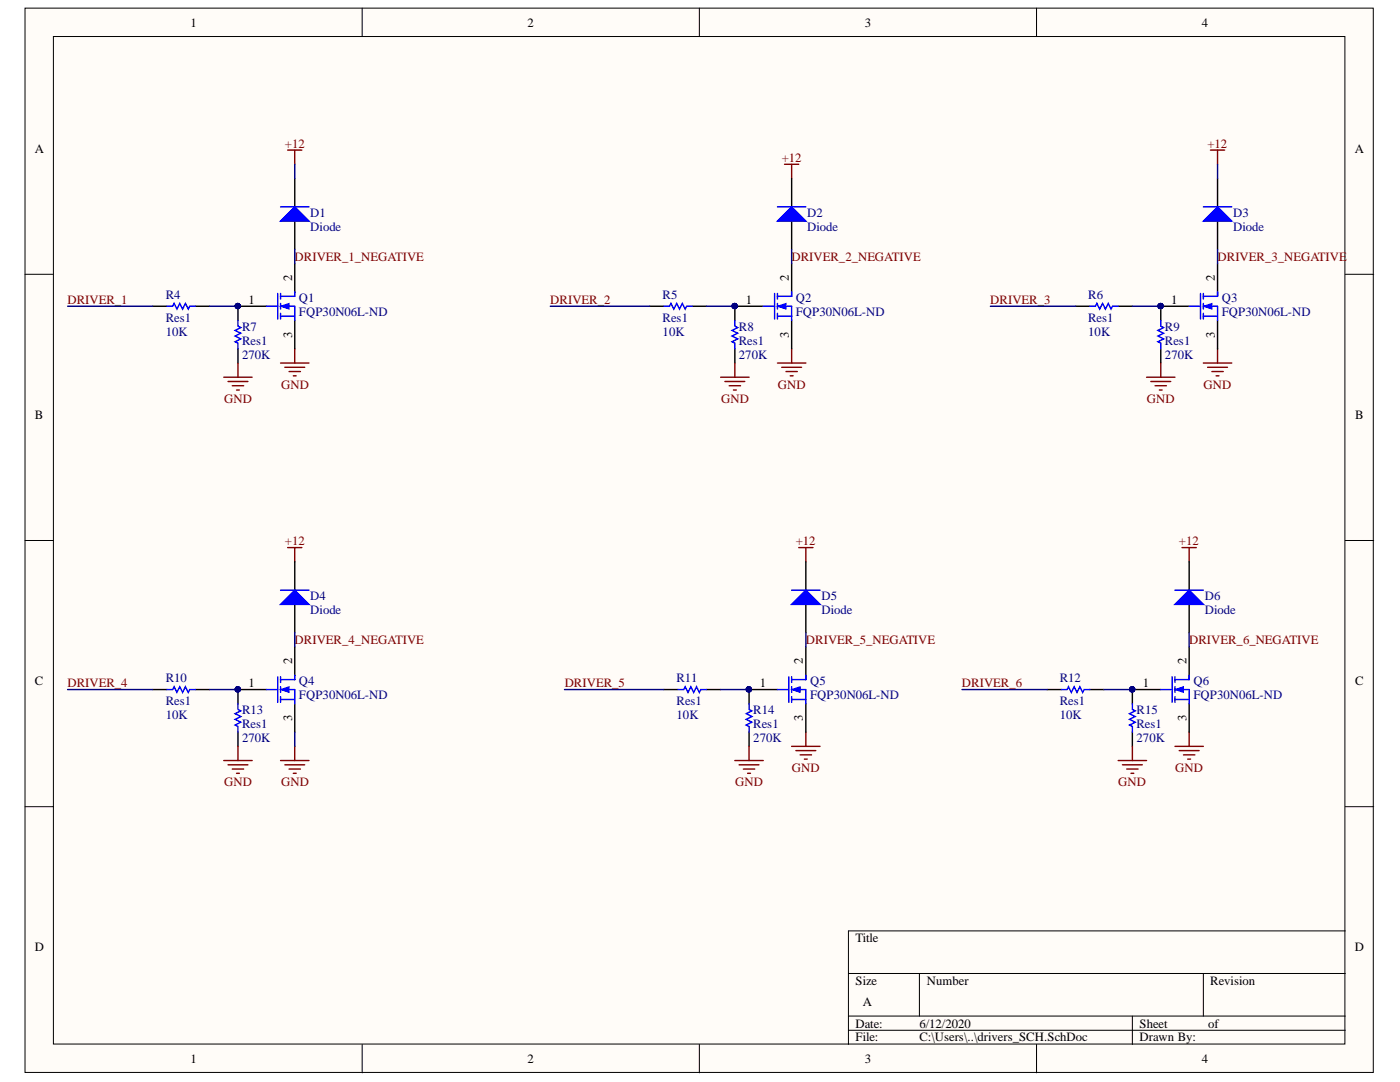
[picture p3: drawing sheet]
<svg xmlns="http://www.w3.org/2000/svg" width="279mm" height="216mm" viewBox="0 0 279 216" stroke-linecap="round" stroke-linejoin="round" font-family="sans-serif">
<defs><g id="words">
<g font-size="2.5">
<text x="38" y="5.3">1</text>
<text x="105.2" y="5.3">2</text>
<text x="172.6" y="5.3">3</text>
<text x="239.9" y="5.3">4</text>
<text x="6.9" y="30.4">A</text>
<text x="270.4" y="30.4">A</text>
<text x="58.3" y="56" transform="rotate(-90 58.3 56)">2</text>
<text x="157.4" y="56" transform="rotate(-90 157.4 56)">2</text>
<text x="242.5" y="56" transform="rotate(-90 242.5 56)">2</text>
<text x="49.6" y="60.6">1</text>
<text x="148.8" y="60.6">1</text>
<text x="233.8" y="60.6">1</text>
<text x="58.3" y="67.5" transform="rotate(-90 58.3 67.5)">3</text>
<text x="157.4" y="67.5" transform="rotate(-90 157.4 67.5)">3</text>
<text x="242.5" y="67.5" transform="rotate(-90 242.5 67.5)">3</text>
<text x="6.9" y="83.6">B</text>
<text x="270.5" y="83.6">B</text>
<text x="6.9" y="136.7">C</text>
<text x="49.6" y="137">1</text>
<text x="58.3" y="132.5" transform="rotate(-90 58.3 132.5)">2</text>
<text x="151.6" y="137">1</text>
<text x="160.2" y="132.5" transform="rotate(-90 160.2 132.5)">2</text>
<text x="228.1" y="137">1</text>
<text x="236.8" y="132.5" transform="rotate(-90 236.8 132.5)">2</text>
<text x="270.5" y="136.7">C</text>
<text x="58.3" y="144" transform="rotate(-90 58.3 144)">3</text>
<text x="160.2" y="144" transform="rotate(-90 160.2 144)">3</text>
<text x="236.8" y="144" transform="rotate(-90 236.8 144)">3</text>
<text x="6.9" y="189.8">D</text>
<text x="170.7" y="188">Title</text>
<text x="270.4" y="189.8">D</text>
<text x="170.7" y="196.6">Size</text>
<text x="184.9" y="196.6">Number</text>
<text x="241.5" y="196.6">Revision</text>
<text x="172.2" y="200.8">A</text>
<text x="170.7" y="205">Date:</text>
<text x="170.7" y="207.8">File:</text>
<text x="183.5" y="205">6/12/2020</text>
<text x="183.5" y="207.8">C:\Users\..\drivers_SCH.SchDoc</text>
<text x="227.4" y="205">Sheet</text>
<text x="227.4" y="207.8">Drawn By:</text>
<text x="241.1" y="205">of</text>
<text x="38" y="212.1">1</text>
<text x="105.2" y="212.1">2</text>
<text x="172.6" y="212.1">3</text>
<text x="239.9" y="212.1">4</text>
</g>
<g font-size="2.5" fill="#800000">
<text x="56.9" y="29.4">+12</text>
<text x="241" y="29.4">+12</text>
<text x="156" y="32.2">+12</text>
<text x="58.8" y="52">DRIVER_1_NEGATIVE</text>
<text x="158" y="52">DRIVER_2_NEGATIVE</text>
<text x="243" y="52">DRIVER_3_NEGATIVE</text>
<text x="13.5" y="60.6">DRIVER_1</text>
<text x="109.8" y="60.6">DRIVER_2</text>
<text x="197.6" y="60.6">DRIVER_3</text>
<text x="56.1" y="77.6">GND</text>
<text x="155.2" y="77.6">GND</text>
<text x="240.2" y="77.6">GND</text>
<text x="44.8" y="80.4">GND</text>
<text x="143.9" y="80.4">GND</text>
<text x="228.9" y="80.4">GND</text>
<text x="56.9" y="108.7">+12</text>
<text x="158.8" y="108.7">+12</text>
<text x="235.3" y="108.7">+12</text>
<text x="58.8" y="128.6">DRIVER_4_NEGATIVE</text>
<text x="160.8" y="128.6">DRIVER_5_NEGATIVE</text>
<text x="237.3" y="128.6">DRIVER_6_NEGATIVE</text>
<text x="13.5" y="137">DRIVER_4</text>
<text x="112.7" y="137">DRIVER_5</text>
<text x="192" y="137">DRIVER_6</text>
<text x="158" y="154">GND</text>
<text x="234.5" y="154">GND</text>
<text x="44.8" y="156.9">GND</text>
<text x="56.1" y="156.9">GND</text>
<text x="146.7" y="156.9">GND</text>
<text x="223.2" y="156.9">GND</text>
</g>
<g font-size="2.5" fill="#000080">
<text x="61.9" y="43.3">D1</text>
<text x="61.9" y="46.1">Diode</text>
<text x="161.1" y="43.3">D2</text>
<text x="161.1" y="46.1">Diode</text>
<text x="246.1" y="43.3">D3</text>
<text x="246.1" y="46.1">Diode</text>
<text x="33.1" y="59.7">R4</text>
<text x="132.2" y="59.7">R5</text>
<text x="217.2" y="59.7">R6</text>
<text x="33.1" y="64.2">Res1</text>
<text x="48.3" y="66">R7</text>
<text x="59.6" y="60.3">Q1</text>
<text x="59.6" y="63.1">FQP30N06L-ND</text>
<text x="132.2" y="64.2">Res1</text>
<text x="147.5" y="66">R8</text>
<text x="158.8" y="60.3">Q2</text>
<text x="158.8" y="63.1">FQP30N06L-ND</text>
<text x="217.2" y="64.2">Res1</text>
<text x="232.5" y="66">R9</text>
<text x="243.8" y="60.3">Q3</text>
<text x="243.8" y="63.1">FQP30N06L-ND</text>
<text x="33.1" y="67.1">10K</text>
<text x="48.3" y="71.6">270K</text>
<text x="48.3" y="68.8">Res1</text>
<text x="132.2" y="67.1">10K</text>
<text x="147.5" y="71.6">270K</text>
<text x="147.5" y="68.8">Res1</text>
<text x="217.2" y="67.1">10K</text>
<text x="232.5" y="71.6">270K</text>
<text x="232.5" y="68.8">Res1</text>
<text x="61.9" y="119.8">D4</text>
<text x="164" y="119.8">D5</text>
<text x="240.4" y="119.8">D6</text>
<text x="61.9" y="122.6">Diode</text>
<text x="164" y="122.6">Diode</text>
<text x="240.4" y="122.6">Diode</text>
<text x="33.1" y="136.2">R10</text>
<text x="59.6" y="136.8">Q4</text>
<text x="135" y="136.2">R11</text>
<text x="161.7" y="136.8">Q5</text>
<text x="211.5" y="136.2">R12</text>
<text x="238.2" y="136.8">Q6</text>
<text x="33.1" y="143.5">10K</text>
<text x="33.1" y="140.7">Res1</text>
<text x="48.3" y="142.4">R13</text>
<text x="59.6" y="139.6">FQP30N06L-ND</text>
<text x="135" y="143.5">10K</text>
<text x="135" y="140.7">Res1</text>
<text x="150.3" y="142.4">R14</text>
<text x="161.7" y="139.6">FQP30N06L-ND</text>
<text x="211.5" y="143.5">10K</text>
<text x="211.5" y="140.7">Res1</text>
<text x="226.8" y="142.4">R15</text>
<text x="238.2" y="139.6">FQP30N06L-ND</text>
<text x="48.3" y="148.1">270K</text>
<text x="48.3" y="145.2">Res1</text>
<text x="150.3" y="148.1">270K</text>
<text x="150.3" y="145.2">Res1</text>
<text x="226.8" y="148.1">270K</text>
<text x="226.8" y="145.2">Res1</text>
</g>
</g></defs>
<g fill="#fffcf8" stroke="#000" stroke-width=".2">
<path d="M5 1.6h269.1v212.4h-269.1z"/>
<path d="M10.7 7.3h257.7v201h-257.7z"/>
</g>
<g fill="none" stroke="#000" stroke-width=".2">
<path d="M72.3 1.6v5.7M139.6 1.6v5.7M206.9 1.6v5.7M5 54.7h5.7M268.5 54.7h5.7M5 107.8h5.7M268.5 107.8h5.7M5 161h5.7M268.5 161h5.7M169.3 194.2h99.2M183.5 194.2v8.5M240.2 194.2v8.5"/>
<path d="M268.5 185.7h-99.2v22.7M72.3 208.4v5.7M139.6 208.4v5.7M169.3 202.7h99.2M169.3 205.6h99.2M206.9 208.4v5.7M226 202.7v5.7"/>
</g>
<path d="M57.4 29.9h2.8M58.8 29.9v2.9" fill="none" stroke="#800000" stroke-width=".28"/>
<path d="M58.8 35.6v5.7M58.8 44.1v5.7" fill="none" stroke="#000" stroke-width=".28"/>
<path d="M56 44.1l2.8-2.8 2.9 2.8z" fill="#00f"/>
<path d="M56 44.1l2.8-2.8 2.9 2.8zM56 41.3h5.7M47.5 63.9v1.2l.6 .3-1.2 .5 1.2 .6-1.2 .6 1.2 .5-1.2 .6 .6 .3v1.1" fill="none" stroke="#00f" stroke-width=".28"/>
<path d="M158 35.6v5.7M158 44.1v5.7M47.5 61.1v2.8M47.5 69.6v2.8" fill="none" stroke="#000" stroke-width=".28"/>
<circle cx="47.4" cy="61.1" r=".52" fill="#000080" stroke="#000080" stroke-width=".2"/>
<path d="M156.6 32.8h2.8M158 32.8v2.8M44.7 75.3h5.6M45.5 76.1h4M46.4 77h2.2M47.2 77.8h.6M47.5 72.4v2.9M56 72.4h5.7M56.8 73.3h4M57.7 74.1h2.3M58.5 75h.6M58.8 69.6v2.8" fill="none" stroke="#800000" stroke-width=".28"/>
<path d="M155.2 44.1l2.8-2.8 2.8 2.8z" fill="#00f"/>
<path d="M155.2 44.1l2.8-2.8 2.8 2.8zM155.2 41.3h5.6M146.7 63.9v1.2l.5 .3-1.1 .5 1.1 .6-1.1 .6 1.1 .5-1.1 .6 .6 .3v1.1" fill="none" stroke="#00f" stroke-width=".28"/>
<path d="M243 35.6v5.7M243 44.1v5.7M146.7 61.1v2.8M146.7 69.6v2.8" fill="none" stroke="#000" stroke-width=".28"/>
<circle cx="146.6" cy="61.1" r=".52" fill="#000080" stroke="#000080" stroke-width=".2"/>
<path d="M241.6 29.9h2.8M243 29.9v2.9M143.8 75.3h5.7M144.7 76.1h3.9M145.5 77h2.3M146.4 77.8h.5M146.7 72.4v2.9M155.2 72.4h5.6M156 73.3h4M156.9 74.1h2.2M157.7 75h.6M158 69.6v2.8" fill="none" stroke="#800000" stroke-width=".28"/>
<path d="M240.2 44.1l2.8-2.8 2.8 2.8z" fill="#00f"/>
<path d="M240.2 44.1l2.8-2.8 2.8 2.8zM240.2 41.3h5.6M231.7 63.9v1.2l.5 .3-1.1 .5 1.1 .6-1.1 .6 1.1 .5-1.1 .6 .6 .3v1.1M53.2 137.6h2.2M55.4 135v5.1M56 135.6h2.8M56 137.6h2.8v2.8M56 139.6h2.8M56 135v1.2M56 137v1.2M56 139v1.1" fill="none" stroke="#00f" stroke-width=".28"/>
<path d="M231.7 61.1v2.8M231.7 69.6v2.8M47.5 137.6h5.7M58.8 129.1v5.7M58.8 140.4v5.7" fill="none" stroke="#000" stroke-width=".28"/>
<g fill="#000080" stroke="#000080" stroke-width=".2">
<circle cx="231.6" cy="61.1" r=".52"/>
<circle cx="47.4" cy="137.6" r=".52"/>
</g>
<path d="M228.8 75.3h5.7M229.7 76.1h3.9M230.5 77h2.3M231.4 77.8h.5M231.7 72.4v2.9M240.2 72.4h5.6M241 73.3h4M241.9 74.1h2.2M242.7 75h.6M243 69.6v2.8" fill="none" stroke="#800000" stroke-width=".28"/>
<path d="M56 137.6l1.7-.6v1.2z" fill="#00f"/>
<path d="M56 137.6l1.7-.6v1.2z" fill="none" stroke="#00f" stroke-width=".2"/>
<path d="M58.8 134.8v.8" fill="none" stroke="#00f" stroke-width=".28"/>
<circle cx="47.4" cy="137.6" r=".52" fill="#000080" stroke="#000080" stroke-width=".2"/>
<path d="M57.4 109.3h2.8M58.8 109.3v2.8" fill="none" stroke="#800000" stroke-width=".28"/>
<path d="M58.8 112.1v5.7M58.8 120.6v5.7" fill="none" stroke="#000" stroke-width=".28"/>
<path d="M56 120.6l2.8-2.8 2.9 2.8z" fill="#00f"/>
<path d="M56 117.8h5.7M56 120.6l2.8-2.8 2.9 2.8zM47.5 140.4v1.2l.6 .2-1.2 .6 1.2 .6-1.2 .5 1.2 .6-1.2 .6 .6 .3v1.1" fill="none" stroke="#00f" stroke-width=".28"/>
<path d="M160.8 112.1v5.7M47.5 137.6v2.8M160.8 120.6v5.7M47.5 146.1v2.8" fill="none" stroke="#000" stroke-width=".28"/>
<circle cx="47.4" cy="137.6" r=".52" fill="#000080" stroke="#000080" stroke-width=".2"/>
<path d="M159.4 109.3h2.8M160.8 109.3v2.8M44.7 151.8h5.6M45.5 152.6h4M46.4 153.5h2.2M47.2 154.3h.6M47.5 148.9v2.9M56 151.8h5.7M56.8 152.6h4M57.7 153.5h2.3M58.5 154.3h.6M58.8 148.9v2.9" fill="none" stroke="#800000" stroke-width=".28"/>
<path d="M158 120.6l2.8-2.8 2.9 2.8z" fill="#00f"/>
<path d="M158 117.8h5.7M158 120.6l2.8-2.8 2.9 2.8zM149.5 140.4v1.2l.6 .2-1.2 .6 1.2 .6-1.2 .5 1.2 .6-1.2 .6 .6 .3v1.1" fill="none" stroke="#00f" stroke-width=".28"/>
<path d="M237.3 112.1v5.7M149.5 137.6v2.8M237.3 120.6v5.7M149.5 146.1v2.8" fill="none" stroke="#000" stroke-width=".28"/>
<circle cx="149.4" cy="137.6" r=".52" fill="#000080" stroke="#000080" stroke-width=".2"/>
<path d="M235.9 109.3h2.8M237.3 109.3v2.8M146.7 151.8h5.6M147.5 152.6h4M148.4 153.5h2.2M149.2 154.3h.6M149.5 148.9v2.9M158 148.9h5.7M158.8 149.8h4M159.7 150.6h2.3M160.5 151.5h.6M160.8 146.1v2.8" fill="none" stroke="#800000" stroke-width=".28"/>
<path d="M234.5 120.6l2.8-2.8 2.9 2.8z" fill="#00f"/>
<g fill="none" stroke="#00f" stroke-width=".28">
<path d="M55.4 58.6v5.1M56 59.1h2.8M56 58.6v1.1M33.3 61.1h1.2l.2-.6 .6 1.2 .6-1.2 .5 1.2 .6-1.2 .6 1.2 .3-.6h1.1M53.2 61.1h2.2M56 61.1h2.8v2.8M56 63.1h2.8M56 60.5v1.2M56 62.5v1.2M132.5 61.1h1.1l.3-.6 .6 1.2 .5-1.2 .6 1.2 .6-1.2 .5 1.2 .3-.6h1.2M217.5 61.1h1.1l.3-.6 .6 1.2 .5-1.2 .6 1.2 .6-1.2 .5 1.2 .3-.6h1.2M234.5 117.8h5.7"/>
<path d="M33.3 137.6h1.2l.2-.6 .6 1.2 .6-1.2 .5 1.2 .6-1.2 .6 1.2 .3-.6h1.1M135.3 137.6h1.2l.2-.6 .6 1.2 .6-1.2 .5 1.2 .6-1.2 .6 1.2 .3-.6h1.1M211.8 137.6h1.2l.2-.6 .6 1.2 .6-1.2 .5 1.2 .6-1.2 .6 1.2 .3-.6h1.1M234.5 120.6l2.8-2.8 2.9 2.8zM226 140.4v1.2l.6 .2-1.2 .6 1.2 .6-1.2 .5 1.2 .6-1.2 .6 .6 .3v1.1"/>
</g>
<g fill="none" stroke="#000" stroke-width=".28">
<path d="M58.8 52.6v5.7M30.5 61.1h2.8M39 61.1h2.8M47.5 61.1h5.7M58.8 63.9v5.7M129.7 61.1h2.8M138.2 61.1h2.8M214.7 61.1h2.8M223.2 61.1h2.8M30.5 137.6h2.8M39 137.6h2.8M132.5 137.6h2.8"/>
<path d="M141 137.6h2.8M209 137.6h2.8M217.5 137.6h2.8M226 137.6v2.8M226 146.1v2.8"/>
</g>
<g fill="#000080" stroke="#000080" stroke-width=".2">
<circle cx="225.9" cy="137.6" r=".52"/>
<circle cx="47.4" cy="61.1" r=".52"/>
</g>
<path d="M223.2 151.8h5.6M224 152.6h4M224.9 153.5h2.2M225.7 154.3h.6M226 148.9v2.9M234.5 148.9h5.7M235.3 149.8h4M236.2 150.6h2.3M237 151.5h.6M237.3 146.1v2.8" fill="none" stroke="#800000" stroke-width=".28"/>
<path d="M56 61.1l1.7-.6v1.2z" fill="#00f"/>
<path d="M56 61.1l1.7-.6v1.2z" fill="none" stroke="#00f" stroke-width=".2"/>
<path d="M58.8 58.3v.8M154.6 58.6v5.1M155.2 59.1h2.8M155.2 58.6v1.1M152.3 61.1h2.3M155.2 61.1h2.8v2.8M155.2 63.1h2.8M155.2 60.5v1.2M155.2 62.5v1.2" fill="none" stroke="#00f" stroke-width=".28"/>
<g fill="#000080" stroke="#000080" stroke-width=".2">
<circle cx="47.4" cy="61.1" r=".52"/>
<circle cx="146.6" cy="61.1" r=".52"/>
</g>
<path d="M158 52.6v5.7M146.7 61.1h5.6M158 63.9v5.7" fill="none" stroke="#000" stroke-width=".28"/>
<path d="M155.2 61.1l1.7-.6v1.2z" fill="#00f"/>
<path d="M155.2 61.1l1.7-.6v1.2z" fill="none" stroke="#00f" stroke-width=".2"/>
<path d="M158 58.3v.8M239.6 58.6v5.1M240.2 59.1h2.8M240.2 58.6v1.1M237.3 61.1h2.3M240.2 61.1h2.8v2.8M240.2 63.1h2.8M240.2 60.5v1.2M240.2 62.5v1.2" fill="none" stroke="#00f" stroke-width=".28"/>
<g fill="#000080" stroke="#000080" stroke-width=".2">
<circle cx="146.6" cy="61.1" r=".52"/>
<circle cx="231.6" cy="61.1" r=".52"/>
</g>
<path d="M243 52.6v5.7M231.7 61.1h5.6M243 63.9v5.7" fill="none" stroke="#000" stroke-width=".28"/>
<path d="M240.2 61.1l1.7-.6v1.2z" fill="#00f"/>
<path d="M240.2 61.1l1.7-.6v1.2z" fill="none" stroke="#00f" stroke-width=".2"/>
<path d="M243 58.3v.8M231.7 137.6h2.2M233.9 135v5.1M234.5 135.6h2.8M234.5 137.6h2.8v2.8M234.5 139.6h2.8M234.5 135v1.2M234.5 137v1.2M234.5 139v1.1" fill="none" stroke="#00f" stroke-width=".28"/>
<g fill="#000080" stroke="#000080" stroke-width=".2">
<circle cx="231.6" cy="61.1" r=".52"/>
<circle cx="225.9" cy="137.6" r=".52"/>
</g>
<path d="M226 137.6h5.7M237.3 129.1v5.7M237.3 140.4v5.7" fill="none" stroke="#000" stroke-width=".28"/>
<path d="M234.5 137.6l1.7-.6v1.2z" fill="#00f"/>
<path d="M234.5 137.6l1.7-.6v1.2z" fill="none" stroke="#00f" stroke-width=".2"/>
<path d="M155.2 137.6h2.2M157.4 135v5.1M158 135.6h2.8M158 137.6h2.8v2.8M158 139.6h2.8M158 135v1.2M158 137v1.2M158 139v1.1M237.3 134.8v.8" fill="none" stroke="#00f" stroke-width=".28"/>
<g fill="#000080" stroke="#000080" stroke-width=".2">
<circle cx="225.9" cy="137.6" r=".52"/>
<circle cx="149.4" cy="137.6" r=".52"/>
</g>
<path d="M149.5 137.6h5.7M160.8 129.1v5.7M160.8 140.4v5.7" fill="none" stroke="#000" stroke-width=".28"/>
<path d="M158 137.6l1.7-.6v1.2z" fill="#00f"/>
<path d="M158 137.6l1.7-.6v1.2z" fill="none" stroke="#00f" stroke-width=".2"/>
<path d="M160.8 134.8v.8" fill="none" stroke="#00f" stroke-width=".28"/>
<g fill="#000080" stroke="#000080" stroke-width=".2">
<circle cx="149.4" cy="137.6" r=".52"/>
<circle cx="47.4" cy="137.6" r=".52"/>
<circle cx="47.4" cy="61.1" r=".52"/>
<circle cx="146.6" cy="61.1" r=".52"/>
<circle cx="225.9" cy="137.6" r=".52"/>
<circle cx="231.6" cy="61.1" r=".52"/>
</g>
<g fill="none" stroke="#000080" stroke-width=".28">
<path d="M58.8 32.8v2.8M243 32.8v2.8M58.8 49.8v2.8M158 49.8v2.8M243 49.8v2.8M13.5 61.1h17M41.8 61.1h5.7M109.8 61.1h19.9M141 61.1h5.7M197.7 61.1h17M226 61.1h5.7M13.5 137.6h17"/>
<path d="M41.8 137.6h5.7M58.8 126.3v2.8M112.7 137.6h19.8M143.8 137.6h5.7M160.8 126.3v2.8M192 137.6h17M220.3 137.6h5.7M237.3 126.3v2.8M58.8 146.1v2.8"/>
</g>
<use href="#words"/>
</svg>
